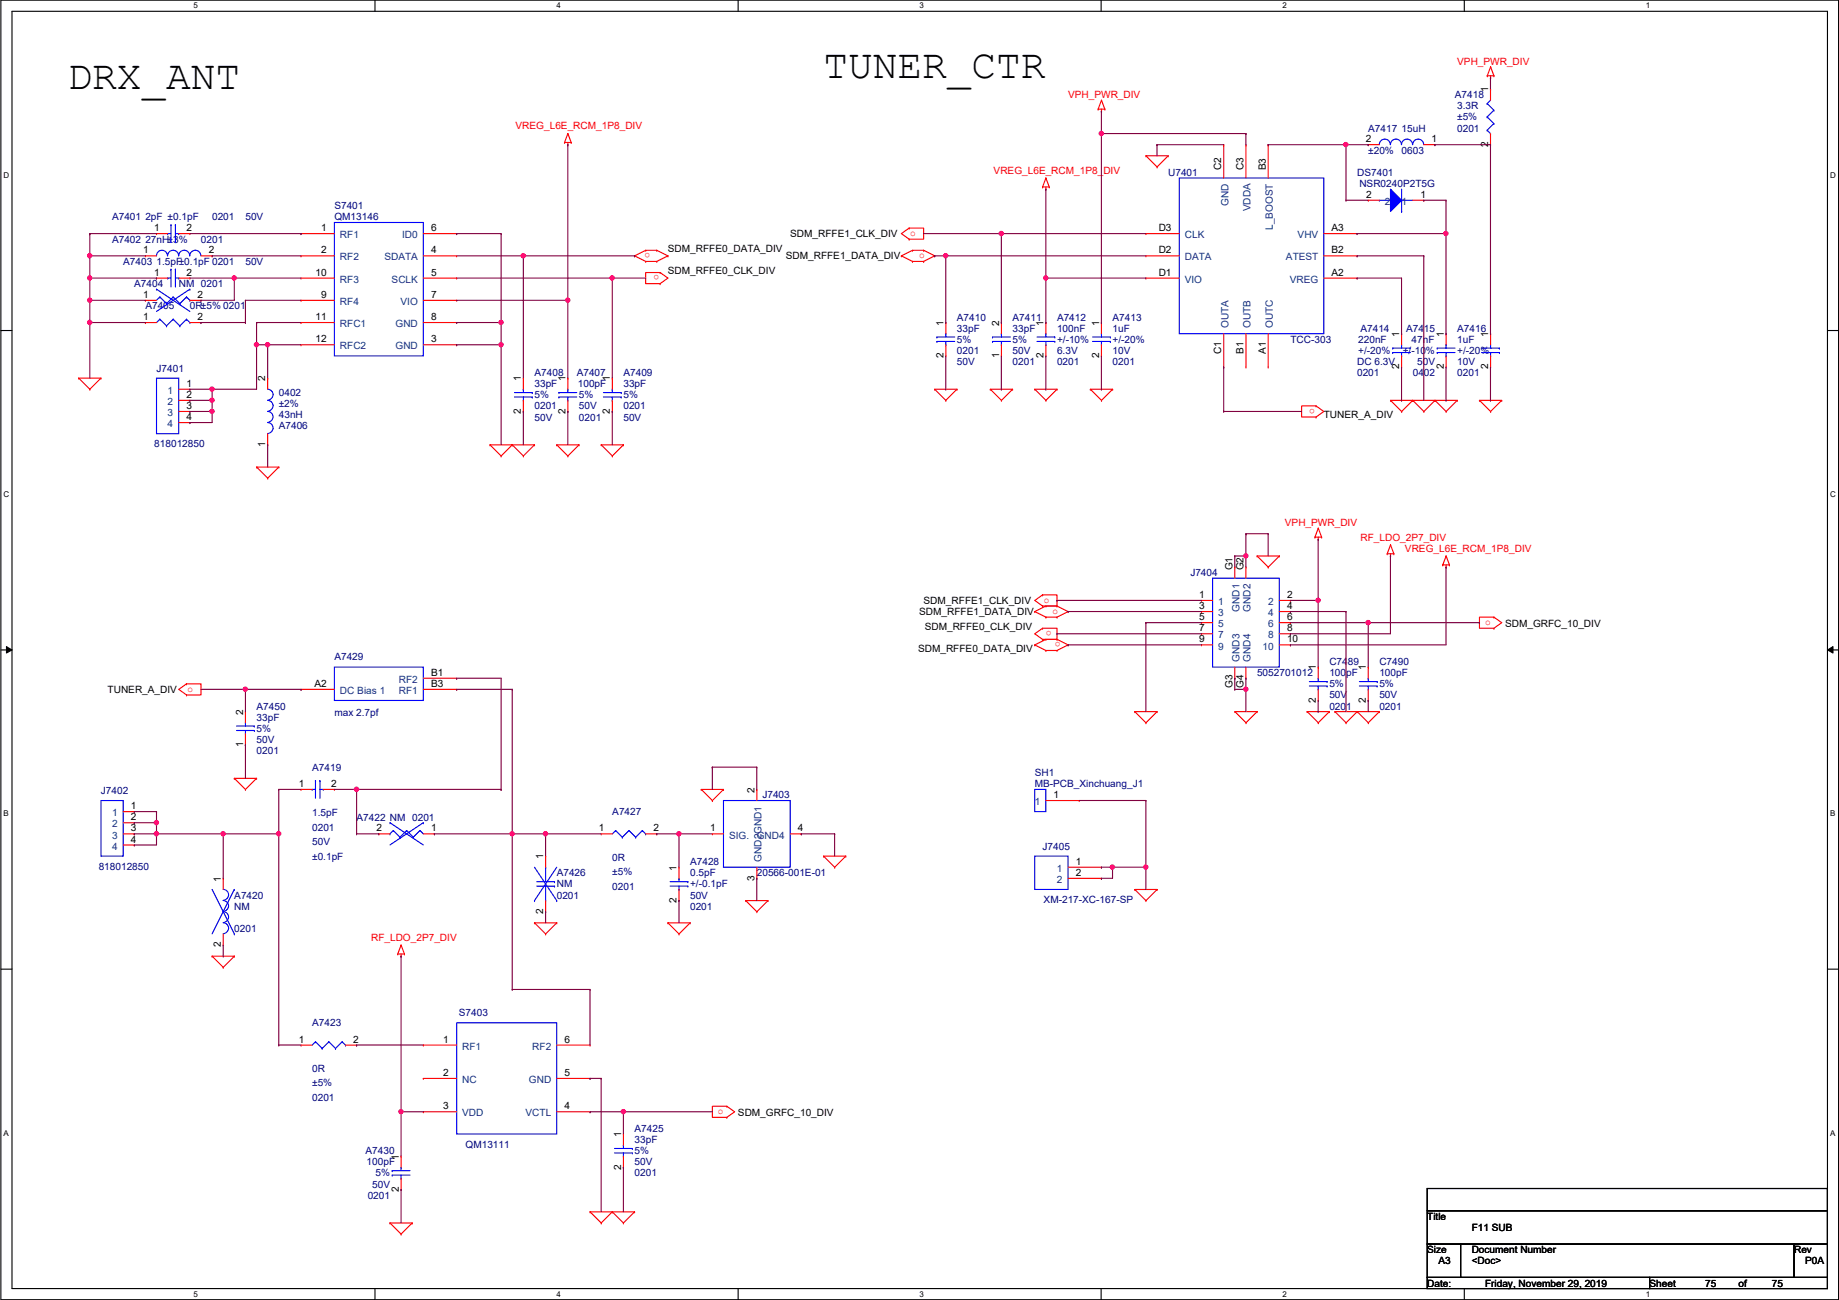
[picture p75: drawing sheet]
<svg xmlns="http://www.w3.org/2000/svg" width="420mm" height="297mm" viewBox="0 0 420 297" stroke-linecap="round" stroke-linejoin="round" font-family="sans-serif">
<defs><g id="words">
<g font-size="9.4">
<text x="188.2" y="17.7">TUNER_CTR</text>
<text x="15.4" y="20.3">DRX_ANT</text>
</g>
<g font-size="2.3" fill="#f00">
<text x="332.9" y="14.8">VPH_PWR_DIV</text>
<text x="244" y="22.4">VPH_PWR_DIV</text>
<text x="117.8" y="29.5">VREG_L6E_RCM_1P8_DIV</text>
<text x="227" y="39.7">VREG_L6E_RCM_1P8_DIV</text>
<text x="208" y="54">o</text>
<text x="148.5" y="57.8" transform="rotate(180 148.5 57.8)">o</text>
<text x="210" y="59.1">o</text>
<text x="150.6" y="62.9" transform="rotate(180 150.6 62.9)">o</text>
<text x="300.4" y="93.4" transform="rotate(180 300.4 93.4)">o</text>
<text x="293.6" y="120.2">VPH_PWR_DIV</text>
<text x="310.8" y="123.5">RF_LDO_2P7_DIV</text>
<text x="321" y="126.1">VREG_L6E_RCM_1P8_DIV</text>
<text x="238.4" y="137.8">o</text>
<text x="240.5" y="140.3">o</text>
<text x="339.3" y="142.9">o</text>
<text x="240.2" y="144.2" transform="rotate(180 240.2 144.2)">o</text>
<text x="242.3" y="146.7" transform="rotate(180 242.3 146.7)">o</text>
<text x="42.9" y="158.1">o</text>
<text x="84.8" y="215">RF_LDO_2P7_DIV</text>
<text x="164" y="254.6">o</text>
</g>
<g font-size="2.3" fill="#000080">
<text x="332.4" y="22.4">A7418</text>
<text x="332.9" y="25">3.3R</text>
<text x="332.9" y="27.5">±5%</text>
<text x="312.6" y="30.1">A7417 15uH</text>
<text x="312.6" y="35.1">±20%</text>
<text x="320.2" y="35.1">0603</text>
<text x="332.9" y="30.1">0201</text>
<text x="266.9" y="40.2">U7401</text>
<text x="310.1" y="40.2">DS7401</text>
<text x="76.4" y="47.8">S7401</text>
<text x="310.6" y="42.8">NSR0240P2T5G</text>
<text x="25.6" y="50.4">A7401 2pF ±0.1pF</text>
<text x="48.5" y="50.4">0201</text>
<text x="56.1" y="50.4">50V</text>
<text x="76.4" y="50.4">QM13146</text>
<text x="25.6" y="55.5">A7402 27nH±3%</text>
<text x="45.9" y="55.5">0201</text>
<text x="28.1" y="60.5">A7403 1.5pF±0.1pF 0201</text>
<text x="30.7" y="65.6">A7404</text>
<text x="40.8" y="65.6">NM 0201</text>
<text x="56.1" y="60.5">50V</text>
<text x="33.2" y="70.7">A7405</text>
<text x="43.4" y="70.7">0R±5% 0201</text>
<text x="218.6" y="73.2">A7410</text>
<text x="218.6" y="75.8">33pF</text>
<text x="231.3" y="73.2">A7411</text>
<text x="231.3" y="75.8">33pF</text>
<text x="241.5" y="73.2">A7412</text>
<text x="241.5" y="75.8">100nF</text>
<text x="254.2" y="73.2">A7413</text>
<text x="254.2" y="75.8">1uF</text>
<text x="310.8" y="75.8">A7414</text>
<text x="321.2" y="75.8">A7415</text>
<text x="332.9" y="75.8">A7416</text>
<text x="218.6" y="80.9">0201</text>
<text x="218.6" y="83.4">50V</text>
<text x="218.6" y="78.3">5%</text>
<text x="231.3" y="83.4">0201</text>
<text x="231.3" y="80.9">50V</text>
<text x="231.3" y="78.3">5%</text>
<text x="241.5" y="83.4">0201</text>
<text x="241.5" y="80.9">6.3V</text>
<text x="241.5" y="78.3">+/-10%</text>
<text x="254.2" y="83.4">0201</text>
<text x="254.2" y="80.9">10V</text>
<text x="254.2" y="78.3">+/-20%</text>
<text x="294.8" y="78.3">TCC-303</text>
<text x="310.1" y="83.4">DC 6.3V</text>
<text x="310.3" y="78.3">220nF</text>
<text x="310.3" y="80.9">+/-20%</text>
<text x="320.5" y="80.9">+/-10%</text>
<text x="322.5" y="78.3">47nF</text>
<text x="323.8" y="83.4">50V</text>
<text x="332.9" y="78.3">1uF</text>
<text x="332.9" y="83.4">10V</text>
<text x="332.9" y="80.9">+/-20%</text>
<text x="35.8" y="84.9">J7401</text>
<text x="122.1" y="85.9">A7408</text>
<text x="122.1" y="88.5">33pF</text>
<text x="131.8" y="85.9">A7407</text>
<text x="132" y="88.5">100pF</text>
<text x="142.4" y="85.9">A7409</text>
<text x="142.4" y="88.5">33pF</text>
<text x="310.1" y="85.9">0201</text>
<text x="322.8" y="85.9">0402</text>
<text x="332.9" y="85.9">0201</text>
<text x="63.7" y="95.6">43nH</text>
<text x="63.7" y="93">±2%</text>
<text x="63.7" y="90.5">0402</text>
<text x="122.1" y="93.6">0201</text>
<text x="122.1" y="91">5%</text>
<text x="132.3" y="93.6">50V</text>
<text x="132.3" y="91">5%</text>
<text x="142.4" y="93.6">0201</text>
<text x="142.4" y="91">5%</text>
<text x="63.7" y="98.1">A7406</text>
<text x="122.1" y="96.1">50V</text>
<text x="132.3" y="96.1">0201</text>
<text x="142.4" y="96.1">50V</text>
<text x="35.3" y="102.2">818012850</text>
<text x="272" y="131.6">J7404</text>
<text x="76.4" y="150.7">A7429</text>
<text x="287.2" y="154.5">5052701012</text>
<text x="303.7" y="152">C7489</text>
<text x="303.7" y="154.5">100pF</text>
<text x="315.1" y="152">C7490</text>
<text x="315.1" y="154.5">100pF</text>
<text x="303.7" y="159.6">50V</text>
<text x="303.7" y="157.1">5%</text>
<text x="315.1" y="159.6">50V</text>
<text x="315.1" y="157.1">5%</text>
<text x="58.6" y="162.1">A7450</text>
<text x="58.6" y="164.7">33pF</text>
<text x="58.6" y="167.2">5%</text>
<text x="76.4" y="163.6">max 2.7pf</text>
<text x="303.7" y="162.1">0201</text>
<text x="315.1" y="162.1">0201</text>
<text x="58.6" y="172.3">0201</text>
<text x="58.6" y="169.7">50V</text>
<text x="71.3" y="176.1">A7419</text>
<text x="236.4" y="177.4">SH1</text>
<text x="236.4" y="179.9">MB-PCB_Xinchuang_J1</text>
<text x="23.1" y="181.4">J7402</text>
<text x="174.2" y="182.4">J7403</text>
<text x="71.3" y="186.5">1.5pF</text>
<text x="71.3" y="189.8">0201</text>
<text x="81.5" y="187.5">A7422 NM 0201</text>
<text x="139.9" y="186.3">A7427</text>
<text x="71.3" y="193.1">50V</text>
<text x="71.3" y="196.4">±0.1pF</text>
<text x="139.9" y="196.7">0R</text>
<text x="157.7" y="197.7">A7428</text>
<text x="238.2" y="194.1">J7405</text>
<text x="22.6" y="198.7">818012850</text>
<text x="127.2" y="200.2">A7426</text>
<text x="127.2" y="202.8">NM</text>
<text x="139.9" y="200">±5%</text>
<text x="139.9" y="203.3">0201</text>
<text x="157.7" y="200.2">0.5pF</text>
<text x="157.7" y="202.8">+/-0.1pF</text>
<text x="172.9" y="200.2">20566-001E-01</text>
<text x="53.5" y="205.3">A7420</text>
<text x="53.5" y="207.8">NM</text>
<text x="127.2" y="205.3">0201</text>
<text x="157.7" y="207.8">0201</text>
<text x="157.7" y="205.3">50V</text>
<text x="238.4" y="206.3">XM-217-XC-167-SP</text>
<text x="53.5" y="212.9">0201</text>
<text x="104.8" y="232.2">S7403</text>
<text x="71.3" y="234.5">A7423</text>
<text x="71.3" y="244.9">0R</text>
<text x="71.3" y="248.2">±5%</text>
<text x="71.3" y="251.5">0201</text>
<text x="83.5" y="263.7">A7430</text>
<text x="106.4" y="262.2">QM13111</text>
<text x="145" y="258.6">A7425</text>
<text x="145" y="261.2">33pF</text>
<text x="145" y="263.7">5%</text>
<text x="83.8" y="266.3">100pF</text>
<text x="85.8" y="268.8">5%</text>
<text x="145" y="268.8">0201</text>
<text x="145" y="266.3">50V</text>
<text x="84" y="273.9">0201</text>
<text x="85" y="271.3">50V</text>
</g>
<g font-size="2.3">
<text x="340" y="21.1" transform="rotate(-90 340 21.1)">1</text>
<text x="312.1" y="32.5">2</text>
<text x="327.1" y="32.5">1</text>
<text x="340" y="33.6" transform="rotate(-90 340 33.6)">2</text>
<text x="279" y="38.9" transform="rotate(-90 279 38.9)">C2</text>
<text x="284.1" y="38.9" transform="rotate(-90 284.1 38.9)">C3</text>
<text x="289.2" y="38.9" transform="rotate(-90 289.2 38.9)">B3</text>
<text x="312.1" y="45.2">2</text>
<text x="324.5" y="45.2">1</text>
<text x="35.3" y="52.8">1</text>
<text x="42.6" y="52.8">2</text>
<text x="73.3" y="52.8">1</text>
<text x="98.5" y="52.8">6</text>
<text x="264.7" y="52.8">D3</text>
<text x="304.2" y="52.8">A3</text>
<text x="32.7" y="57.9">1</text>
<text x="47.7" y="57.9">2</text>
<text x="73.3" y="57.9">2</text>
<text x="98.5" y="57.9">4</text>
<text x="152.6" y="57.5">SDM_RFFE0_DATA_DIV</text>
<text x="179.5" y="59.3">SDM_RFFE1_DATA_DIV</text>
<text x="180.5" y="54.2">SDM_RFFE1_CLK_DIV</text>
<text x="264.7" y="57.9">D2</text>
<text x="304.2" y="57.9">B2</text>
<text x="35.3" y="63">1</text>
<text x="42.6" y="63">2</text>
<text x="72.1" y="63">10</text>
<text x="98.5" y="63">5</text>
<text x="152.6" y="62.6">SDM_RFFE0_CLK_DIV</text>
<text x="264.7" y="63">D1</text>
<text x="304.2" y="63">A2</text>
<text x="32.7" y="68.1">1</text>
<text x="45.2" y="68.1">2</text>
<text x="73.3" y="68.1">9</text>
<text x="98.5" y="68.1">7</text>
<text x="32.7" y="73.2">1</text>
<text x="45.2" y="73.2">2</text>
<text x="72.1" y="73.1">11</text>
<text x="98.5" y="73.1">8</text>
<text x="215.5" y="74.5" transform="rotate(-90 215.5 74.5)">1</text>
<text x="228.2" y="74.5" transform="rotate(-90 228.2 74.5)">2</text>
<text x="238.4" y="74.5" transform="rotate(-90 238.4 74.5)">1</text>
<text x="251.1" y="74.5" transform="rotate(-90 251.1 74.5)">1</text>
<text x="319.7" y="77" transform="rotate(-90 319.7 77)">1</text>
<text x="329.8" y="77" transform="rotate(-90 329.8 77)">1</text>
<text x="340" y="77" transform="rotate(-90 340 77)">1</text>
<text x="72.1" y="78.2">12</text>
<text x="98.5" y="78.2">3</text>
<text x="215.5" y="81.8" transform="rotate(-90 215.5 81.8)">2</text>
<text x="228.2" y="81.8" transform="rotate(-90 228.2 81.8)">1</text>
<text x="238.4" y="81.8" transform="rotate(-90 238.4 81.8)">2</text>
<text x="251.1" y="81.8" transform="rotate(-90 251.1 81.8)">2</text>
<text x="279" y="80.9" transform="rotate(-90 279 80.9)">C1</text>
<text x="284.1" y="80.8" transform="rotate(-90 284.1 80.8)">B1</text>
<text x="289.2" y="80.8" transform="rotate(-90 289.2 80.8)">A1</text>
<text x="42.6" y="88.4">1</text>
<text x="60.6" y="87.2" transform="rotate(-90 60.6 87.2)">2</text>
<text x="119" y="87.2" transform="rotate(-90 119 87.2)">1</text>
<text x="129.2" y="87.2" transform="rotate(-90 129.2 87.2)">1</text>
<text x="139.3" y="87.2" transform="rotate(-90 139.3 87.2)">1</text>
<text x="319.7" y="84.4" transform="rotate(-90 319.7 84.4)">2</text>
<text x="329.8" y="84.4" transform="rotate(-90 329.8 84.4)">2</text>
<text x="340" y="84.4" transform="rotate(-90 340 84.4)">2</text>
<text x="42.6" y="93.5">3</text>
<text x="42.6" y="90.9">2</text>
<text x="119" y="94.5" transform="rotate(-90 119 94.5)">2</text>
<text x="129.2" y="94.5" transform="rotate(-90 129.2 94.5)">2</text>
<text x="139.3" y="94.5" transform="rotate(-90 139.3 94.5)">2</text>
<text x="302.5" y="95.6">TUNER_A_DIV</text>
<text x="42.6" y="96">4</text>
<text x="60.6" y="102.1" transform="rotate(-90 60.6 102.1)">1</text>
<text x="281.6" y="130.3" transform="rotate(-90 281.6 130.3)">G1</text>
<text x="284.1" y="130.3" transform="rotate(-90 284.1 130.3)">G2</text>
<text x="274" y="136.6">1</text>
<text x="294.1" y="136.6">2</text>
<text x="210" y="140.5">SDM_RFFE1_DATA_DIV</text>
<text x="211" y="138">SDM_RFFE1_CLK_DIV</text>
<text x="211.3" y="143.8">SDM_RFFE0_CLK_DIV</text>
<text x="274" y="141.7">5</text>
<text x="274" y="139.2">3</text>
<text x="294.1" y="141.7">6</text>
<text x="294.1" y="139.2">4</text>
<text x="343.9" y="143.3">SDM_GRFC_10_DIV</text>
<text x="209.7" y="148.9">SDM_RFFE0_DATA_DIV</text>
<text x="274" y="146.8">9</text>
<text x="274" y="144.3">7</text>
<text x="294.1" y="146.8">10</text>
<text x="294.1" y="144.3">8</text>
<text x="98.5" y="154.4">B1</text>
<text x="300.6" y="153.2" transform="rotate(-90 300.6 153.2)">1</text>
<text x="312.1" y="153.2" transform="rotate(-90 312.1 153.2)">1</text>
<text x="24.6" y="158.3">TUNER_A_DIV</text>
<text x="71.8" y="157">A2</text>
<text x="98.5" y="157">B3</text>
<text x="281.6" y="157.3" transform="rotate(-90 281.6 157.3)">G3</text>
<text x="284.1" y="157.3" transform="rotate(-90 284.1 157.3)">G4</text>
<text x="300.6" y="160.6" transform="rotate(-90 300.6 160.6)">2</text>
<text x="312.1" y="160.6" transform="rotate(-90 312.1 160.6)">2</text>
<text x="55.5" y="163.4" transform="rotate(-90 55.5 163.4)">2</text>
<text x="55.5" y="170.7" transform="rotate(-90 55.5 170.7)">1</text>
<text x="68.3" y="179.8">1</text>
<text x="75.6" y="179.8">2</text>
<text x="29.9" y="184.9">1</text>
<text x="172.4" y="181.1" transform="rotate(-90 172.4 181.1)">2</text>
<text x="240.7" y="182.4">1</text>
<text x="29.9" y="190">3</text>
<text x="29.9" y="187.4">2</text>
<text x="86" y="190">2</text>
<text x="98.5" y="190">1</text>
<text x="136.8" y="190">1</text>
<text x="149.3" y="190">2</text>
<text x="162.2" y="190">1</text>
<text x="182.3" y="190">4</text>
<text x="29.9" y="192.5">4</text>
<text x="124.1" y="196.4" transform="rotate(-90 124.1 196.4)">1</text>
<text x="245.8" y="197.6">1</text>
<text x="50.4" y="201.4" transform="rotate(-90 50.4 201.4)">1</text>
<text x="154.6" y="198.9" transform="rotate(-90 154.6 198.9)">1</text>
<text x="172.4" y="201.2" transform="rotate(-90 172.4 201.2)">3</text>
<text x="245.8" y="200.1">2</text>
<text x="124.1" y="208.8" transform="rotate(-90 124.1 208.8)">2</text>
<text x="154.6" y="206.3" transform="rotate(-90 154.6 206.3)">2</text>
<text x="50.4" y="216.4" transform="rotate(-90 50.4 216.4)">2</text>
<text x="68.3" y="238.2">1</text>
<text x="80.7" y="238.2">2</text>
<text x="101.3" y="238.2">1</text>
<text x="129" y="238.2">6</text>
<text x="101.3" y="245.9">2</text>
<text x="129" y="245.9">5</text>
<text x="101.3" y="253.5">3</text>
<text x="129" y="253.5">4</text>
<text x="168.6" y="255.1">SDM_GRFC_10_DIV</text>
<text x="141.9" y="259.9" transform="rotate(-90 141.9 259.9)">1</text>
<text x="91.1" y="264.9" transform="rotate(-90 91.1 264.9)">1</text>
<text x="141.9" y="267.2" transform="rotate(-90 141.9 267.2)">2</text>
<text x="91.1" y="272.3" transform="rotate(-90 91.1 272.3)">2</text>
<text x="326.1" y="278.7">Title</text>
<text x="336.2" y="281.3">F11 SUB</text>
<text x="326.1" y="286.3">Size</text>
<text x="336.2" y="286.3">Document Number</text>
<text x="409.9" y="286.3">Rev</text>
<text x="326.1" y="294">Date:</text>
<text x="328.6" y="288.9">A3</text>
<text x="336.2" y="288.9">&lt;Doc&gt;</text>
<text x="339.3" y="294">Friday, November 29, 2019</text>
<text x="376.9" y="294">Sheet</text>
<text x="389.6" y="294">75</text>
<text x="397.2" y="294">of</text>
<text x="404.8" y="294">75</text>
<text x="412.4" y="288.9">P0A</text>
</g>
<g font-size="2.3" fill="#004080">
<text x="280.6" y="47" transform="rotate(-90 280.6 47)">GND</text>
<text x="316.4" y="46.8">2</text>
<text x="320.2" y="46.8">1</text>
<text x="285.7" y="48.3" transform="rotate(-90 285.7 48.3)">VDDA</text>
<text x="290.8" y="52.5" transform="rotate(-90 290.8 52.5)">L_BOOST</text>
<text x="77.7" y="59.5">RF2</text>
<text x="77.7" y="54.4">RF1</text>
<text x="87.8" y="59.5">SDATA</text>
<text x="91.9" y="54.4">ID0</text>
<text x="270.7" y="54.4">CLK</text>
<text x="270.7" y="59.5">DATA</text>
<text x="293.8" y="59.5">ATEST</text>
<text x="296.5" y="54.4">VHV</text>
<text x="77.7" y="64.6">RF3</text>
<text x="89.5" y="64.6">SCLK</text>
<text x="270.7" y="64.6">VIO</text>
<text x="294.7" y="64.6">VREG</text>
<text x="77.7" y="69.7">RF4</text>
<text x="91.5" y="69.7">VIO</text>
<text x="77.7" y="74.8">RFC1</text>
<text x="90.4" y="74.8">GND</text>
<text x="280.6" y="75" transform="rotate(-90 280.6 75)">OUTA</text>
<text x="285.7" y="75" transform="rotate(-90 285.7 75)">OUTB</text>
<text x="290.8" y="75" transform="rotate(-90 290.8 75)">OUTC</text>
<text x="77.7" y="79.8">RFC2</text>
<text x="90.4" y="79.8">GND</text>
<text x="38.3" y="90">1</text>
<text x="38.3" y="95.1">3</text>
<text x="38.3" y="92.5">2</text>
<text x="38.3" y="97.6">4</text>
<text x="278.3" y="143.3">5</text>
<text x="278.3" y="140.8">3</text>
<text x="278.3" y="138.2">1</text>
<text x="283.2" y="139.7" transform="rotate(-90 283.2 139.7)">GND1</text>
<text x="285.7" y="139.7" transform="rotate(-90 285.7 139.7)">GND2</text>
<text x="289.7" y="143.3">6</text>
<text x="289.7" y="140.8">4</text>
<text x="289.7" y="138.2">2</text>
<text x="278.3" y="148.4">9</text>
<text x="278.3" y="145.9">7</text>
<text x="288.5" y="148.4">10</text>
<text x="289.7" y="145.9">8</text>
<text x="283.2" y="151.2" transform="rotate(-90 283.2 151.2)">GND3</text>
<text x="285.7" y="151.2" transform="rotate(-90 285.7 151.2)">GND4</text>
<text x="77.7" y="158.6">DC Bias 1</text>
<text x="91.1" y="156">RF2</text>
<text x="91.1" y="158.6">RF1</text>
<text x="236.4" y="184">1</text>
<text x="25.6" y="186.5">1</text>
<text x="25.6" y="191.6">3</text>
<text x="25.6" y="189.1">2</text>
<text x="166.6" y="191.6">SIG.</text>
<text x="172.9" y="191.6">GND4</text>
<text x="25.6" y="194.1">4</text>
<text x="174" y="196.9" transform="rotate(-90 174 196.9)">GND2GND1</text>
<text x="241.5" y="201.8">2</text>
<text x="241.5" y="199.2">1</text>
<text x="105.6" y="239.8">RF1</text>
<text x="121.6" y="239.8">RF2</text>
<text x="105.6" y="247.5">NC</text>
<text x="120.8" y="247.5">GND</text>
<text x="105.6" y="255.1">VDD</text>
<text x="120.1" y="255.1">VCTL</text>
</g>
<g font-size="1.8">
<text x="44.2" y="1.9">5</text>
<text x="127.1" y="1.9">4</text>
<text x="210.1" y="1.9">3</text>
<text x="293" y="1.9">2</text>
<text x="376" y="1.9">1</text>
<text x=".8" y="40.6">D</text>
<text x="418.2" y="40.6">D</text>
<text x=".8" y="113.6">C</text>
<text x="418.2" y="113.6">C</text>
<text x=".8" y="186.6">B</text>
<text x="418.2" y="186.6">B</text>
<text x=".8" y="259.5">A</text>
<text x="418.2" y="259.5">A</text>
<text x="44.2" y="296.3">5</text>
<text x="127.1" y="296.3">4</text>
<text x="210.1" y="296.3">3</text>
<text x="293" y="296.3">2</text>
<text x="376" y="296.3">1</text>
</g>
</g></defs>
<path d="M.2 0h419.9v297h-419.9zM2.7 2.6h414.8v291.8h-414.8z" fill="none" stroke="#000" stroke-width=".25"/>
<g fill="#fff">
<path d="M44.2 .3h1v2h-1z"/>
<path d="M44.2 294.7h1v2h-1z"/>
</g>
<path d="M85.7 0v2.6M85.7 294.4v2.6" fill="none" stroke="#000" stroke-width=".25"/>
<g fill="#fff">
<path d="M127.1 .3h1v2h-1z"/>
<path d="M127.1 294.7h1v2h-1z"/>
</g>
<path d="M168.6 0v2.6M168.6 294.4v2.6" fill="none" stroke="#000" stroke-width=".25"/>
<g fill="#fff">
<path d="M210.1 .3h1v2h-1z"/>
<path d="M210.1 294.7h1v2h-1z"/>
</g>
<path d="M251.6 0v2.6M251.6 294.4v2.6" fill="none" stroke="#000" stroke-width=".25"/>
<g fill="#fff">
<path d="M293 .3h1v2h-1z"/>
<path d="M293 294.7h1v2h-1z"/>
</g>
<path d="M334.5 0v2.6M334.5 294.4v2.6" fill="none" stroke="#000" stroke-width=".25"/>
<g fill="#fff">
<path d="M376 .3h1v2h-1z"/>
<path d="M376 294.7h1v2h-1z"/>
<path d="M.8 39h1.3v2h-1.3z"/>
<path d="M418.2 39h1.2v2h-1.2z"/>
<path d="M.8 112h1.3v2h-1.3z"/>
<path d="M418.2 112h1.2v2h-1.2z"/>
</g>
<path d="M.2 75.5h2.5M417.5 75.5h2.6" fill="none" stroke="#000" stroke-width=".25"/>
<g fill="#fff">
<path d="M.8 185h1.2v1.9h-1.2z"/>
<path d="M418.2 185h1.1v1.9h-1.1z"/>
</g>
<path d="M.2 148.5h2.5M417.5 148.5h2.6" fill="none" stroke="#000" stroke-width=".25"/>
<path d="M1.5 147.7l1.2 .8-1.2 .7zM417.5 148.5l1.3-.8v1.5z" fill="#000"/>
<path d="M1.5 147.7l1.2 .8-1.2 .7zM417.5 148.5l1.3-.8v1.5z" fill="none" stroke="#000" stroke-width=".23"/>
<g fill="#fff">
<path d="M.8 257.9h1.2v2h-1.2z"/>
<path d="M418.2 257.9h1.1v2h-1.1z"/>
</g>
<path d="M.2 221.4h2.5M417.5 221.4h2.6M326.1 271.6h91.4v5h-91.4zM326.1 276.6h91.4v7.7h-91.4zM326.1 284.3h7.6v7.6h-7.6zM326.1 291.9h50.8v2.5h-50.8zM333.7 284.3h76.2v7.6h-76.2zM376.9 291.9h40.6v2.5h-40.6zM409.9 284.3h7.6v7.6h-7.6z" fill="none" stroke="#000" stroke-width=".25"/>
<g fill="none" stroke="#f00" stroke-width=".25">
<path d="M339.8 17.3h.1M339.8 17.3h1.5M340.6 17.8h.1M340.6 15.3h.1M340.6 17.3v.5M340.6 15.3l-.8 2M340.6 15.3l.7 2M341.3 17.3h.1M129 32.6h.1M129 32.6h1.5M129.7 33.1h.1M129.7 30.5h.1"/>
<path d="M129.7 32.6v.5M129.7 30.5l.8 2.1M129.7 30.5l-.7 2.1M130.5 32.6h.1M250.9 24.9h.1M250.9 24.9h1.5M251.7 25.4h.1M251.7 22.9h.1M251.7 24.9v.5M251.7 22.9l-.8 2M251.7 22.9l.7 2M252.4 24.9h.1"/>
<path d="M261.8 35.6h.1M261.8 35.6h5.1M261.8 35.6l2.6 2.5M264.4 38.1h.1M266.9 35.6h.1M266.9 35.6l-2.5 2.5M145 58.5h.1M145 58.5l2.5 1.2M147.5 59.7h.1M147.5 57.2h.1M147.5 59.7h2.6M147.5 57.2h2.6"/>
<path d="M147.5 57.2l-2.5 1.3M150.1 59.7h.1M150.1 57.2h.1M150.1 57.2l2.5 1.3M152.6 58.5h.1M152.6 58.5l-2.5 1.2M205.9 58.5h.1M205.9 58.5l2.6 1.2M207.7 52.1h.1M207.7 54.7h.1M207.7 52.1h3.3v2.6h-3.3M207.7 52.1l-1.8 1.3 1.8 1.3"/>
<path d="M208.5 57.2h.1M208.5 59.7h.1M208.5 59.7h2.5M208.5 57.2h2.5M208.5 57.2l-2.6 1.3M211 57.2h.1M211 59.7h.1M211 57.2l2.6 1.3M213.6 58.5h.1M213.6 58.5l-2.6 1.2M238.2 42.7h.1M238.2 42.7h1.5"/>
<path d="M239 43.2h.1M239 40.7h.1M239 42.7v.5M239 40.7l.7 2M239 40.7l-.8 2M239.7 42.7h.1M33.2 73.7h.1M33.2 73.7h2.6M43.4 73.7h2.5M45.9 73.7h.1M150.8 64.8h.1M150.8 62.3h.1"/>
<path d="M150.8 62.3h-3.3v2.5h3.3M150.8 62.3l1.8 1.2-1.8 1.3M216.1 78.8v2.5M216.1 73.7h.1M216.1 73.7v2.5M228.8 73.7h.1M228.8 73.7v2.5M228.8 78.8v2.5M239 78.8v2.5M239 73.7h.1M239 73.7v2.5M18 86.4h.1"/>
<path d="M18 86.4h5.1M18 86.4l2.5 2.5M20.5 88.9h.1M23.1 86.4h.1M23.1 86.4l-2.6 2.5M40.8 88.9h2.6M40.8 96.6h2.6M40.8 94h2.6M40.8 91.5h2.6M43.4 88.9h.1M43.4 96.6h.1M43.4 94h.1"/>
<path d="M43.4 91.5h.1M129.7 94h.1M129.7 91.5v2.5M129.7 86.4h.1M129.7 86.4v2.5M213.6 88.9h.1M213.6 88.9h5M213.6 88.9l2.5 2.6M216.1 81.3h.1M216.1 91.5h.1M218.6 88.9h.1M218.6 88.9l-2.5 2.6"/>
<path d="M226.3 88.9h.1M226.3 88.9h5M226.3 88.9l2.5 2.6M228.8 81.3h.1M228.8 91.5h.1M231.3 88.9h.1M231.3 88.9l-2.5 2.6M236.4 88.9h.1M236.4 88.9h5.1M236.4 88.9l2.6 2.6M239 81.3h.1M239 91.5h.1"/>
<path d="M241.5 88.9h.1M241.5 88.9l-2.5 2.6M249.1 88.9h.1M249.1 88.9h5.1M249.1 88.9l2.6 2.6M251.7 91.5h.1M254.2 88.9h.1M254.2 88.9l-2.5 2.6M300.7 95.3h.1M300.7 92.8h.1M300.7 92.8h-3.3v2.5h3.3M300.7 92.8l1.8 1.2-1.8 1.3"/>
<path d="M317.7 91.5h.1M317.7 91.5h15.2M317.7 91.5l2.5 2.5M320.2 94h.1M322.8 91.5h.1M322.8 91.5l-2.6 2.5M322.8 91.5l2.5 2.5M325.3 94h.1M327.9 91.5h.1M327.9 91.5l-2.6 2.5M327.9 91.5l2.5 2.5M330.4 94h.1"/>
<path d="M332.9 91.5h.1M332.9 91.5l-2.5 2.5M338 91.5h.1M338 91.5h5.1M338 91.5l2.6 2.5M340.6 94h.1M343.1 91.5h.1M343.1 91.5l-2.5 2.5M58.6 106.7h.1M58.6 106.7h5.1M58.6 106.7l2.6 2.6M61.2 109.3h.1"/>
<path d="M63.7 106.7h.1M63.7 106.7l-2.5 2.6M112 101.6h.1M112 101.6h10.1M112 101.6l2.5 2.6M114.5 104.2h.1M117 101.6h.1M117 101.6l-2.5 2.6M117 101.6l2.6 2.6M119.6 104.2h.1M122.1 101.6h.1M122.1 101.6l-2.5 2.6"/>
<path d="M127.2 101.6h.1M127.2 101.6h5.1M127.2 101.6l2.5 2.6M129.7 104.2h.1M132.3 101.6h.1M132.3 101.6l-2.6 2.6M137.4 101.6h.1M137.4 101.6h5M137.4 101.6l2.5 2.6M139.9 104.2h.1M142.4 101.6h.1M142.4 101.6l-2.5 2.6"/>
<path d="M236.4 139.7h.1M236.4 139.7l2.6 1.3M238.2 135.9h.1M238.2 138.5h.1M238.2 135.9h3.3v2.6h-3.3M238.2 135.9l-1.8 1.3 1.8 1.3M239 138.5h.1M239 138.5h2.5M239 138.5l-2.6 1.2M241.5 138.5h.1M241.5 138.5l2.5 1.2M244 139.7h.1"/>
<path d="M244 139.7l-2.5 1.3M287.2 127h.1M287.2 127h5.1M287.2 127l2.6 2.6M289.8 129.6h.1M292.3 127h.1M292.3 127l-2.5 2.6M300.4 122.7h.1M300.4 122.7h1.5M301.2 123.2h.1M301.2 120.7h.1M301.2 122.7v.5"/>
<path d="M301.2 120.7l-.8 2M301.2 120.7l.7 2M301.9 122.7h.1M316.9 126.5h.1M316.9 126.5h1.6M317.7 127h.1M317.7 124.5h.1M317.7 126.5v.5M317.7 124.5l.8 2M317.7 124.5l-.8 2M318.5 126.5h.1M329.6 129.1h.1"/>
<path d="M329.6 129.1h1.6M330.4 129.6h.1M330.4 127h.1M330.4 129.1v.5M330.4 127l.8 2.1M330.4 127l-.8 2.1M331.2 129.1h.1M42.6 156.2h.1M42.6 158.8h.1M42.6 156.2h3.3v2.6h-3.3M42.6 156.2l-1.8 1.3 1.8 1.3M236.4 147.4h.1"/>
<path d="M236.4 147.4l2.6 1.2M238.2 146.1h.1M238.2 143.6h.1M238.2 143.6h3.3v2.5h-3.3M238.2 143.6l-1.8 1.2 1.8 1.3M239 148.6h.1M239 146.1h.1M239 148.6h2.5M239 146.1l-2.6 1.3M239 146.1h2.5M239 141h.1M239 141h2.5"/>
<path d="M241.5 148.6h.1M241.5 146.1h.1M241.5 146.1l2.5 1.3M241.5 141h.1M244 147.4h.1M244 147.4l-2.5 1.2M341.3 141h.1M341.3 143.6h.1M341.3 141h-3.3v2.6h3.3M341.3 141l1.8 1.3-1.8 1.3M53.5 177.8h.1M53.5 177.8h5.1"/>
<path d="M53.5 177.8l2.6 2.6M58.6 177.8h.1M58.6 177.8l-2.5 2.6M259.3 162.6h.1M259.3 162.6h5.1M259.3 162.6l2.5 2.5M261.8 165.1h.1M264.4 162.6h.1M264.4 162.6l-2.6 2.5M282.1 162.6h.1M282.1 162.6h5.1M282.1 162.6l2.6 2.5"/>
<path d="M284.7 165.1h.1M287.2 162.6h.1M287.2 162.6l-2.5 2.5M298.6 162.6h.1M298.6 162.6h5.1M298.6 162.6l2.6 2.5M301.2 165.1h.1M303.7 162.6h.1M303.7 162.6l-2.5 2.5M305 162.6h.1M305 162.6l2.5 2.5M307.5 165.1h.1"/>
<path d="M310.1 162.6l2.5 2.5M310.1 162.6h.1M310.1 162.6l-2.6 2.5M312.6 165.1h.1M315.2 162.6h.1M315.2 162.6h-10.2M315.2 162.6l-2.6 2.5M28.1 185.5h2.6M28.1 193.1h2.6M28.1 190.5h2.6M28.1 188h2.6M30.7 185.5h.1"/>
<path d="M30.7 193.1h.1M30.7 190.5h.1M30.7 188h.1M56.1 180.4h.1M124.7 195.6h.1M124.7 195.6v2.6M137.4 190.5h.1M137.4 190.5h2.5M147.5 190.5h2.6M150.1 190.5h.1M160.2 180.4h.1M160.2 180.4h5.1"/>
<path d="M160.2 180.4l2.6 2.5M162.8 182.9h.1M165.3 180.4h.1M165.3 180.4l-2.5 2.5M188.2 195.6h.1M188.2 195.6h5M188.2 195.6l2.5 2.6M190.7 198.2h.1M193.2 195.6h.1M193.2 195.6l-2.5 2.6M48.5 218.5h.1M48.5 218.5h5"/>
<path d="M48.5 218.5l2.5 2.5M53.5 218.5h.1M53.5 218.5l-2.5 2.5M90.9 218h.1M90.9 218h1.5M91.6 218.5h.1M91.6 215.9h.1M91.6 218v.5M91.6 215.9l.8 2.1M91.6 215.9l-.7 2.1M92.4 218h.1M122.1 210.9h.1"/>
<path d="M122.1 210.9h5.1M122.1 210.9l2.6 2.5M124.7 208.3h.1M124.7 205.8v2.5M124.7 213.4h.1M127.2 210.9h.1M127.2 210.9l-2.5 2.5M152.6 210.9h.1M152.6 210.9h5.1M152.6 210.9l2.5 2.5M155.1 213.4h.1M157.7 210.9h.1"/>
<path d="M157.7 210.9l-2.6 2.5M170.4 205.8h.1M170.4 205.8h5.1M170.4 205.8l2.5 2.5M172.9 208.3h.1M175.5 205.8h.1M175.5 205.8l-2.6 2.5M259.3 203.2h.1M259.3 203.2h5.1M259.3 203.2l2.5 2.6M261.8 205.8h.1M264.4 203.2h.1"/>
<path d="M264.4 203.2l-2.6 2.6M51 221h.1M68.8 238.8h.1M68.8 238.8h2.5M78.9 238.8h2.6M81.5 238.8h.1M142.4 259.1h.1M142.4 259.1v2.6M166.1 252.8h.1M166.1 255.3h.1M166.1 252.8h-3.3v2.5h3.3M166.1 252.8l1.7 1.2-1.7 1.3"/>
<path d="M89.1 279.4h.1M89.1 279.4h5.1M89.1 279.4l2.5 2.6M94.2 279.4h.1M94.2 279.4l-2.6 2.6M134.8 276.9h.1M134.8 276.9h10.2M134.8 276.9l2.6 2.5M137.4 279.4h.1M139.9 276.9h.1M139.9 276.9l2.5 2.5M139.9 276.9l-2.5 2.5"/>
<path d="M142.4 266.7h.1M142.4 264.2v2.5M142.4 279.4h.1M145 276.9h.1M145 276.9l-2.6 2.5M91.6 282h.1"/>
</g>
<g fill="none" stroke="#00f" stroke-width=".25">
<path d="M36.5 72.9h.1M36.5 72.9l-.7 .8M36.5 72.9l1.5 1.6M38 74.5h.1M39.6 72.9h.1M39.6 72.9l-1.6 1.6M39.6 72.9l1.5 1.6M41.1 74.5h.1M42.6 72.9h.1M42.6 72.9l-1.5 1.6M42.6 72.9l.8 .8M43.4 73.7h.1"/>
<path d="M214.1 77h.1M214.1 78h.1M214.1 78h4M214.1 77h4M216.1 76.2h.1M216.1 78.8h.1M216.1 76.2v.8M216.1 78v.8M226.8 78h.1M226.8 77h.1M226.8 78h4M226.8 77h4"/>
<path d="M228.8 78.8h.1M228.8 76.2h.1M228.8 76.2v.8M228.8 78v.8M236.9 78h4.1M236.9 77h4.1M239 76.2h.1M239 78.8h.1M239 76.2v.8M239 78v.8M241 77h.1M241 78h.1"/>
<path d="M35.8 86.4h5v12.7h-5zM127.7 89.7h.1M127.7 90.7h.1M127.7 89.7h4.1M127.7 90.7h4.1M129.7 88.9h.1M129.7 91.5h.1M129.7 88.9v.8M129.7 90.7v.8M23.1 182.9h5v12.7h-5zM122.1 198.2l5.1 7.6M124.7 198.2h.1"/>
<path d="M124.7 198.2v3.3M127.2 198.2l-5.1 7.6M140.7 189.8h.1M140.7 189.8l-.8 .7M140.7 189.8l1.5 1.5M142.2 191.3h.1M143.7 189.8h.1M143.7 189.8l-1.5 1.5M143.7 189.8l1.5 1.5M145.2 191.3h.1M146.8 189.8h.1M146.8 189.8l-1.6 1.5"/>
<path d="M146.8 189.8l.7 .7M147.5 190.5h.1M122.1 205.8h.1M122.6 201.5h4.1M122.6 202.5h4.1M124.7 205.8h.1M124.7 202.5v3.3M126.7 201.5h.1M126.7 202.5h.1M127.2 205.8h.1M72.1 238h.1M72.1 238l-.8 .8"/>
<path d="M72.1 238l1.5 1.6M73.6 239.6h.1M75.1 238h.1M75.1 238l-1.5 1.6M75.1 238l1.6 1.6M76.7 239.6h.1M78.2 238h.1M78.2 238l-1.5 1.6M78.2 238l.7 .8M78.9 238.8h.1M140.4 262.4h4.1M140.4 263.4h4.1"/>
<path d="M142.4 261.7h.1M142.4 264.2h.1M142.4 261.7v.7M142.4 263.4v.8M144.5 262.4h.1M144.5 263.4h.1"/>
</g>
<path d="M317.7 43.2l2.5 2.6-2.5 2.5z" fill="#00f"/>
<g fill="none" stroke="#00f" stroke-width=".25">
<path d="M315.1 33.1a1.25 1.25 0 0 1 1.3-1.3 1.25 1.25 0 0 1 1.2 1.3M317.7 33.1a1.27 1.27 0 0 1 1.2-1.3 1.27 1.27 0 0 1 1.3 1.3 1.25 1.25 0 0 1 1.3-1.3 1.25 1.25 0 0 1 1.2 1.3M322.8 33.1a1.25 1.25 0 0 1 1.2-1.3 1.25 1.25 0 0 1 1.3 1.3M339.8 23.7h.1M339.8 26.7h.1M339.8 29.8h.1M339.8 23.7l1.5 1.5M339.8 26.7l1.5 1.5M339.8 29.8l.7 .7M340.5 30.5h.1M340.5 22.9l-.7 .8M341.3 25.2h.1"/>
<path d="M341.3 28.2h.1M341.3 25.2l-1.5 1.5M341.3 28.2l-1.5 1.6M35.8 58.5a1.25 1.25 0 0 1 1.2-1.3 1.25 1.25 0 0 1 1.3 1.3M38.3 53.4h.1M38.3 53.4h.8M38.3 58.5a1.25 1.25 0 0 1 1.2-1.3 1.25 1.25 0 0 1 1.3 1.3M39.1 51.3h.1M39.1 51.3v4.1M40.1 51.3h.1M40.1 51.3v4.1M40.1 53.4h.7"/>
<path d="M40.8 53.4h.1M40.8 58.5a1.25 1.25 0 0 1 1.3-1.3 1.25 1.25 0 0 1 1.2 1.3 1.27 1.27 0 0 1 1.3-1.3 1.27 1.27 0 0 1 1.3 1.3M76.4 50.8h20.3v30.5h-20.3zM269.4 40.7h33v35.5h-33zM315.2 45.8h.1M315.2 45.8h2.5M317.7 43.2l2.5 2.6-2.5 2.5zM320.2 45.8h.1M320.2 48.3h.1M320.2 45.8h2.6M320.2 43.2v5.1M35.8 66.1h.1"/>
<path d="M35.8 66.1l7.6 5.1M36.5 67.9h.1M36.5 67.9l-.7 .7M36.5 67.9l1.5 1.5M38 69.4h.1M38.3 63.5h.1M38.3 63.5h.8M39.1 61.5h.1M39.1 61.5v4.1M39.6 67.9h.1M39.6 67.9l-1.6 1.5M39.6 67.9l1.5 1.5"/>
<path d="M40.1 61.5h.1M40.1 61.5v4.1M40.1 63.5h.7M40.8 63.5h.1M41.1 69.4h.1M42.6 67.9h.1M42.6 67.9l-1.5 1.5M42.6 67.9l.8 .7M43.4 68.6h.1M43.4 66.1h.1M43.4 66.1l-7.6 5.1M249.6 77h4.1"/>
<path d="M249.6 78h4.1M251.6 76.2h.1M251.6 78.8h.1M251.6 76.2v.8M251.6 78v.8M253.7 77h.1M253.7 78h.1M318.2 79.5h.1M318.2 79.5h4M320.2 78.8h.1M320.2 78.8v.7M328.4 79.5h.1"/>
<path d="M328.4 79.5h4M330.4 78.8h.1M330.4 78.8v.7M338.5 79.5h4.1M340.5 78.8h.1M340.5 78.8v.7M342.6 79.5h.1M61.2 96.6a1.25 1.25 0 0 1 1.2 1.2 1.25 1.25 0 0 1-1.2 1.3M61.2 94a1.25 1.25 0 0 1 1.2 1.3 1.25 1.25 0 0 1-1.2 1.2M61.2 91.5a1.25 1.25 0 0 1 1.2 1.2 1.25 1.25 0 0 1-1.2 1.3M61.2 88.9a1.25 1.25 0 0 1 1.2 1.3 1.25 1.25 0 0 1-1.2 1.2M117.5 89.7h4.1"/>
<path d="M117.5 90.7h4.1M119.6 88.9h.1M119.6 91.5h.1M119.6 88.9v.8M119.6 90.7v.8M121.6 89.7h.1M121.6 90.7h.1M137.9 89.7h4M137.9 90.7h4M139.9 88.9h.1M139.9 91.5h.1M139.9 88.9v.8"/>
<path d="M139.9 90.7v.8M141.9 89.7h.1M141.9 90.7h.1M318.2 80.6h.1M318.2 80.6h4M320.2 81.3h.1M320.2 80.6v.7M328.4 80.6h.1M328.4 80.6h4M330.4 81.3h.1M330.4 80.6v.7M338.5 80.6h4.1"/>
<path d="M340.5 81.3h.1M340.5 80.6v.7M342.6 80.6h.1M277 132.1h15.3v20.3h-15.3zM76.4 152.4h20.3v7.7h-20.3zM299.1 155.7h4.1M299.1 156.8h4.1M301.2 155h.1M301.2 157.5h.1M301.2 155v.7M301.2 156.8v.7M303.2 155.7h.1"/>
<path d="M303.2 156.8h.1M310.6 155.7h4M310.6 156.8h4M312.6 155h.1M312.6 157.5h.1M312.6 155v.7M312.6 156.8v.7M314.6 155.7h.1M314.6 156.8h.1M54 166.9h4.1M54 165.9h4.1M56.1 167.7h.1"/>
<path d="M56.1 165.1h.1M56.1 165.1v.8M56.1 166.9v.8M58.1 166.9h.1M58.1 165.9h.1M72.1 178.3h.1M72.1 178.3v4.1M73.1 178.3h.1M73.1 178.3v4.1M71.3 180.4h.1M71.3 180.4h.8M73.1 180.4h.8"/>
<path d="M73.9 180.4h.1M89.1 190.5h.1M89.1 188h.1M89.1 188l7.6 5.1M89.9 189.8h.1M89.9 189.8l1.5 1.5M89.9 189.8l-.8 .7M91.4 191.3h.1M92.9 189.8h.1M92.9 189.8l1.5 1.5M92.9 189.8l-1.5 1.5M94.4 191.3h.1"/>
<path d="M96 189.8h.1M96 189.8l.7 .7M96 189.8l-1.6 1.5M96.7 188h.1M96.7 188l-7.6 5.1M165.3 182.9h15.2v15.3h-15.2zM236.4 195.6h7.6v7.6h-7.6zM236.4 180.4h2.5v5.1h-2.5zM48.5 203.2l5 10.2M51 203.2a1.25 1.25 0 0 1 1.2 1.3 1.25 1.25 0 0 1-1.2 1.2M51 205.8a1.25 1.25 0 0 1 1.2 1.2 1.25 1.25 0 0 1-1.2 1.3M51 208.3a1.25 1.25 0 0 1 1.2 1.3 1.25 1.25 0 0 1-1.2 1.2 1.27 1.27 0 0 1 1.2 1.3 1.27 1.27 0 0 1-1.2 1.2"/>
<path d="M53.5 203.2h.1M53.5 213.4h.1M53.5 203.2l-5 10.2M153.1 201.5h4.1M153.1 202.5h4.1M155.1 200.7h.1M155.1 203.2h.1M155.1 200.7v.8M155.1 202.5v.7M157.2 201.5h.1M157.2 202.5h.1M104.3 233.7h22.9v25.4h-22.9z"/>
<path d="M89.6 267.5h.1M89.6 268.5h.1M89.6 267.5h4.1M89.6 268.5h4.1M91.6 266.7h.1M91.6 269.3h.1M91.6 266.7v.8M91.6 268.5v.8"/>
</g>
<g fill="none" stroke="#f00" stroke-width=".25">
<path d="M279.6 33.1h.1M279.6 33.1v7.6M284.7 33.1h.1M284.7 33.1v7.6M289.7 33.1h.1M289.7 33.1v7.6M312.6 33.1h.1M312.6 33.1h2.5M325.3 33.1h2.5M327.8 33.1h.1M340.5 33.1h.1M340.5 30.5v2.6"/>
<path d="M340.5 20.4h.1M340.5 20.4v2.5M33.2 58.5h.1M33.2 58.5h2.6M35.8 53.4h.1M35.8 53.4h2.5M40.8 53.4h2.6M43.4 53.4h.1M45.9 58.5h2.6M48.5 58.5h.1M68.8 58.5h.1M68.8 58.5h7.6"/>
<path d="M68.8 53.4h.1M68.8 53.4h7.6M96.7 53.4h7.6M96.7 58.5h7.6M104.3 53.4h.1M104.3 58.5h.1M261.8 53.4h.1M261.8 53.4h7.6M261.8 58.5h.1M261.8 58.5h7.6M302.4 58.5h7.7M302.4 53.4h7.7"/>
<path d="M310.1 58.5h.1M310.1 53.4h.1M312.6 45.8h.1M312.6 45.8h2.5M322.8 45.8h2.5M325.3 45.8h.1M33.2 68.6h.1M33.2 68.6h2.6M35.8 63.5h.1M35.8 63.5h2.5M40.8 63.5h2.6M43.4 63.5h.1"/>
<path d="M43.4 68.6h2.5M45.9 68.6h.1M68.8 78.8h.1M68.8 78.8h7.6M68.8 73.7h.1M68.8 73.7h7.6M68.8 68.6h.1M68.8 68.6h7.6M68.8 63.5h.1M68.8 63.5h7.6M96.7 73.7h7.6M96.7 68.6h7.6"/>
<path d="M96.7 63.5h7.6M96.7 78.8h7.6M104.3 73.7h.1M104.3 68.6h.1M104.3 63.5h.1M104.3 78.8h.1M251.6 78.8v2.5M251.6 73.7h.1M251.6 73.7v2.5M261.8 63.5h.1M261.8 63.5h7.6M279.6 76.2v7.7"/>
<path d="M284.7 76.2v7.7M289.7 76.2v7.7M302.4 63.5h7.7M310.1 63.5h.1M320.2 76.2h.1M320.2 76.2v2.6M330.4 76.2h.1M330.4 76.2v2.6M340.5 76.2h.1M340.5 76.2v2.6M61.2 86.4h.1M61.2 86.4v2.5"/>
<path d="M61.2 99.1v2.5M119.6 94h.1M119.6 91.5v2.5M119.6 86.4h.1M119.6 86.4v2.5M139.9 94h.1M139.9 91.5v2.5M139.9 86.4h.1M139.9 86.4v2.5M251.6 81.3h.1M279.6 83.9h.1M284.7 83.9h.1"/>
<path d="M289.7 83.9h.1M320.2 83.9h.1M320.2 81.3v2.6M330.4 83.9h.1M330.4 81.3v2.6M340.5 83.9h.1M340.5 81.3v2.6M61.2 101.6h.1M274.5 139.7h.1M274.5 139.7h2.5M274.5 137.2h.1M274.5 137.2h2.5"/>
<path d="M282.1 129.6h.1M282.1 129.6v2.5M284.7 129.6h.1M284.7 129.6v2.5M292.3 139.7h2.5M292.3 137.2h2.5M294.8 139.7h.1M294.8 137.2h.1M68.8 157.5h.1M68.8 157.5h7.6M96.7 155h7.6M96.7 157.5h7.6"/>
<path d="M104.3 155h.1M104.3 157.5h.1M274.5 147.4h.1M274.5 147.4h2.5M274.5 144.8h.1M274.5 144.8h2.5M274.5 142.3h.1M274.5 142.3h2.5M282.1 155h.1M282.1 152.4v2.6M284.7 155h.1M284.7 152.4v2.6"/>
<path d="M292.3 147.4h2.5M292.3 144.8h2.5M292.3 142.3h2.5M294.8 147.4h.1M294.8 144.8h.1M294.8 142.3h.1M301.2 157.5v2.6M301.2 152.4h.1M301.2 152.4v2.6M312.6 157.5v2.6M312.6 152.4h.1M312.6 152.4v2.6"/>
<path d="M56.1 162.6h.1M56.1 162.6v2.5M56.1 170.2h.1M56.1 167.7v2.5M301.2 160.1h.1M312.6 160.1h.1M68.8 180.4h.1M68.8 180.4h2.5M73.9 180.4h2.5M76.4 180.4h.1M86.6 190.5h.1M86.6 190.5h2.5"/>
<path d="M96.7 190.5h2.6M99.3 190.5h.1M155.1 198.2h.1M155.1 198.2v2.5M162.8 190.5h.1M162.8 190.5h2.5M172.9 198.2v2.5M172.9 180.4h.1M172.9 180.4v2.5M180.5 190.5h2.6M183.1 190.5h.1M238.9 182.9h7.7"/>
<path d="M244 198.2h7.6M246.6 182.9h.1M251.6 198.2h.1M51 215.9h.1M51 213.4v2.5M51 200.7h.1M51 200.7v2.5M155.1 205.8h.1M155.1 203.2v2.6M172.9 200.7h.1M244 200.7h7.6M251.6 200.7h.1"/>
<path d="M96.7 238.8h.1M96.7 238.8h7.6M127.2 238.8h7.6M134.8 238.8h.1M96.7 254h.1M96.7 254h7.6M96.7 246.4h.1M96.7 246.4h7.6M127.2 246.4h7.6M127.2 254h7.6M134.8 246.4h.1M134.8 254h.1"/>
<path d="M91.6 271.8h.1M91.6 269.3v2.5M91.6 264.2h.1M91.6 264.2v2.5"/>
</g>
<path d="M340.5 17.8h.1M340.5 17.8v2.6M251.6 25.4h.1M251.6 25.4v48.3M251.6 30.5h33.1M284.7 30.5h.1M251.6 73.7h.1" fill="none" stroke="#800040" stroke-width=".25"/>
<circle cx="251.6" cy="30.5" r=".49" fill="#f0f"/>
<circle cx="251.6" cy="30.5" r=".49" fill="none" stroke="#f0f" stroke-width=".25"/>
<path d="M129.7 33.1h.1M129.7 33.1v35.5M264.3 33.1h.1M264.3 33.1v2.5M264.3 33.1h15.3M284.7 30.5h.1M284.7 30.5v2.6M289.7 33.1h.1M289.7 33.1h22.9M307.5 33.1h.1M307.5 33.1v12.7M312.6 33.1h.1" fill="none" stroke="#800040" stroke-width=".25"/>
<circle cx="307.5" cy="33" r=".49" fill="#f0f"/>
<circle cx="307.5" cy="33" r=".49" fill="none" stroke="#f0f" stroke-width=".25"/>
<path d="M327.8 33.1h.1M327.8 33.1h12.7v43.1M238.9 43.2h.1M238.9 43.2v20.3M340.5 76.2h.1" fill="none" stroke="#800040" stroke-width=".25"/>
<circle cx="238.9" cy="63.5" r=".49" fill="#f0f"/>
<circle cx="238.9" cy="63.5" r=".49" fill="none" stroke="#f0f" stroke-width=".25"/>
<g fill="none" stroke="#800040" stroke-width=".25">
<path d="M20.5 53.4h.1M20.5 53.4v5.1M20.5 53.4h15.3M104.3 53.4h.1M104.3 53.4h10.2M114.5 53.4h.1M114.5 53.4v20.3M211 53.4h17.8M228.8 53.4h.1M307.5 45.8h.1M307.5 45.8h5.1M325.3 45.8h.1"/>
<path d="M325.3 45.8h5.1M330.4 45.8h.1M330.4 45.8v7.6"/>
</g>
<circle cx="228.8" cy="53.4" r=".49" fill="#f0f"/>
<circle cx="228.8" cy="53.4" r=".49" fill="none" stroke="#f0f" stroke-width=".25"/>
<path d="M228.8 53.4h.1M228.8 53.4h33M228.8 53.4v20.3M310.1 53.4h.1M310.1 53.4h20.3M228.8 73.7h.1" fill="none" stroke="#800040" stroke-width=".25"/>
<circle cx="330.4" cy="53.4" r=".49" fill="#f0f"/>
<circle cx="330.4" cy="53.4" r=".49" fill="none" stroke="#f0f" stroke-width=".25"/>
<path d="M20.5 58.5h.1M20.5 58.5h12.7M330.4 53.4v22.8M330.4 76.2h.1" fill="none" stroke="#800040" stroke-width=".25"/>
<circle cx="20.5" cy="58.4" r=".49" fill="#f0f"/>
<circle cx="20.5" cy="58.4" r=".49" fill="none" stroke="#f0f" stroke-width=".25"/>
<path d="M20.5 58.5h.1M20.5 58.5v5M48.5 58.5h.1M48.5 58.5h20.3M104.3 58.5h15.3M119.6 58.5h.1" fill="none" stroke="#800040" stroke-width=".25"/>
<circle cx="119.5" cy="58.4" r=".49" fill="#f0f"/>
<circle cx="119.5" cy="58.4" r=".49" fill="none" stroke="#f0f" stroke-width=".25"/>
<path d="M119.6 58.5h.1M119.6 58.5v27.9M119.6 58.5h25.4M145 58.5h.1M213.5 58.5h.1M213.5 58.5h48.3M216.1 58.5h.1" fill="none" stroke="#800040" stroke-width=".25"/>
<circle cx="216.1" cy="58.4" r=".49" fill="#f0f"/>
<circle cx="216.1" cy="58.4" r=".49" fill="none" stroke="#f0f" stroke-width=".25"/>
<path d="M216.1 58.5v15.2M310.1 58.5h.1M310.1 58.5h15.2M325.3 58.5h.1M325.3 58.5v33M20.5 63.5h15.3M35.8 63.5h.1M216.1 73.7h.1" fill="none" stroke="#800040" stroke-width=".25"/>
<circle cx="20.5" cy="63.5" r=".49" fill="#f0f"/>
<circle cx="20.5" cy="63.5" r=".49" fill="none" stroke="#f0f" stroke-width=".25"/>
<path d="M20.5 63.5h.1M20.5 63.5v5.1M43.4 63.5h25.4M53.5 63.5h.1M53.5 63.5v5.1" fill="none" stroke="#800040" stroke-width=".25"/>
<circle cx="53.5" cy="63.5" r=".49" fill="#f0f"/>
<circle cx="53.5" cy="63.5" r=".49" fill="none" stroke="#f0f" stroke-width=".25"/>
<path d="M104.3 63.5h35.6M139.9 63.5h.1M139.9 63.5v22.9" fill="none" stroke="#800040" stroke-width=".25"/>
<circle cx="139.9" cy="63.5" r=".49" fill="#f0f"/>
<circle cx="139.9" cy="63.5" r=".49" fill="none" stroke="#f0f" stroke-width=".25"/>
<path d="M20.5 68.6h.1M20.5 68.6h12.7M139.9 63.5h.1M139.9 63.5h7.6M238.9 73.7h.1M238.9 63.5h.1M238.9 63.5h22.9M238.9 63.5v10.2M310.1 63.5h.1M310.1 63.5h10.1v12.7M320.2 76.2h.1" fill="none" stroke="#800040" stroke-width=".25"/>
<circle cx="20.5" cy="68.6" r=".49" fill="#f0f"/>
<circle cx="20.5" cy="68.6" r=".49" fill="none" stroke="#f0f" stroke-width=".25"/>
<path d="M20.5 68.6h.1M20.5 68.6v5.1M45.9 68.6h.1M45.9 68.6h7.6M56.1 73.7h.1M56.1 68.6h.1M56.1 68.6h12.7M56.1 68.6v5.1M104.3 68.6h25.4M129.7 68.6h.1M129.7 68.6v17.8" fill="none" stroke="#800040" stroke-width=".25"/>
<circle cx="129.7" cy="68.6" r=".49" fill="#f0f"/>
<circle cx="129.7" cy="68.6" r=".49" fill="none" stroke="#f0f" stroke-width=".25"/>
<path d="M20.5 73.7h.1M20.5 73.7v12.7" fill="none" stroke="#800040" stroke-width=".25"/>
<circle cx="20.5" cy="73.7" r=".49" fill="#f0f"/>
<circle cx="20.5" cy="73.7" r=".49" fill="none" stroke="#f0f" stroke-width=".25"/>
<path d="M20.5 73.7h.1M20.5 73.7h12.7M45.9 73.7h.1M45.9 73.7h10.2M58.6 73.7h.1M58.6 73.7h10.2M58.6 73.7v5.1" fill="none" stroke="#800040" stroke-width=".25"/>
<circle cx="58.6" cy="78.7" r=".49" fill="#f0f"/>
<circle cx="58.6" cy="78.7" r=".49" fill="none" stroke="#f0f" stroke-width=".25"/>
<path d="M104.3 73.7h.1M104.3 73.7h10.2" fill="none" stroke="#800040" stroke-width=".25"/>
<circle cx="114.5" cy="73.7" r=".49" fill="#f0f"/>
<circle cx="114.5" cy="73.7" r=".49" fill="none" stroke="#f0f" stroke-width=".25"/>
<path d="M58.6 78.8h.1M58.6 78.8h2.6M114.5 73.7h.1M114.5 73.7v5.1" fill="none" stroke="#800040" stroke-width=".25"/>
<circle cx="61.1" cy="78.7" r=".49" fill="#f0f"/>
<circle cx="61.1" cy="78.7" r=".49" fill="none" stroke="#f0f" stroke-width=".25"/>
<path d="M58.6 78.8h.1M58.6 78.8v10.1M61.2 78.8h.1M61.2 78.8h7.6M61.2 78.8v7.6M104.3 78.8h.1M104.3 78.8h10.2" fill="none" stroke="#800040" stroke-width=".25"/>
<circle cx="114.5" cy="78.7" r=".49" fill="#f0f"/>
<circle cx="114.5" cy="78.7" r=".49" fill="none" stroke="#f0f" stroke-width=".25"/>
<g fill="none" stroke="#800040" stroke-width=".25">
<path d="M114.5 78.8h.1M114.5 78.8v22.8M43.4 88.9h.1M43.4 88.9h15.2M48.5 88.9h.1M48.5 88.9v2.6M216.1 88.9h.1M216.1 81.3v7.6M228.8 88.9h.1M228.8 81.3v7.6M238.9 88.9h.1M238.9 81.3v7.6"/>
<path d="M251.6 88.9h.1M251.6 81.3v7.6M279.6 83.9h.1M279.6 83.9v10.1M320.2 91.5h.1M320.2 83.9v7.6M330.4 91.5h.1M330.4 83.9v7.6M340.5 91.5h.1M340.5 83.9v7.6"/>
</g>
<circle cx="48.4" cy="88.9" r=".49" fill="#f0f"/>
<circle cx="48.4" cy="88.9" r=".49" fill="none" stroke="#f0f" stroke-width=".25"/>
<path d="M43.4 91.5h.1M43.4 91.5h5.1" fill="none" stroke="#800040" stroke-width=".25"/>
<circle cx="48.4" cy="91.4" r=".49" fill="#f0f"/>
<circle cx="48.4" cy="91.4" r=".49" fill="none" stroke="#f0f" stroke-width=".25"/>
<path d="M43.4 94h.1M43.4 94h5.1M48.5 91.5h.1M48.5 94h.1M48.5 91.5v5.1" fill="none" stroke="#800040" stroke-width=".25"/>
<circle cx="48.4" cy="94" r=".49" fill="#f0f"/>
<circle cx="48.4" cy="94" r=".49" fill="none" stroke="#f0f" stroke-width=".25"/>
<g fill="none" stroke="#800040" stroke-width=".25">
<path d="M43.4 96.6h.1M43.4 96.6h5.1M119.6 94h.1M119.6 94v7.6M129.7 94h.1M129.7 94v7.6M139.9 94h.1M139.9 94v7.6M279.6 94h.1M279.6 94h17.8M61.2 101.6h.1M61.2 101.6v5.1"/>
<path d="M282.1 127h.1M282.1 127v2.6M284.7 122h.1M284.7 122v5h-2.6M284.7 122h5M289.7 122h.1M289.7 122v5M301.2 123.2h.1M301.2 123.2v14M162.7 175.3h.1M162.7 175.3v5.1M162.7 175.3h10.2"/>
<path d="M172.9 175.3h.1M172.9 175.3v5.1"/>
</g>
<circle cx="284.6" cy="127" r=".49" fill="#f0f"/>
<circle cx="284.6" cy="127" r=".49" fill="none" stroke="#f0f" stroke-width=".25"/>
<path d="M284.7 127h.1M284.7 127v2.6M317.7 127h.1M317.7 127v17.8M30.7 185.4h.1M30.7 185.4h5.1M35.8 185.4h.1M35.8 185.4v2.6" fill="none" stroke="#800040" stroke-width=".25"/>
<circle cx="35.7" cy="188" r=".49" fill="#f0f"/>
<circle cx="35.7" cy="188" r=".49" fill="none" stroke="#f0f" stroke-width=".25"/>
<path d="M330.4 129.6h.1M330.4 129.6v17.7M30.7 188h.1M30.7 190.5h.1M30.7 188h5.1M30.7 190.5h20.3M35.8 188h.1M35.8 190.5h.1M35.8 188v5.1M51 190.5h.1" fill="none" stroke="#800040" stroke-width=".25"/>
<circle cx="35.7" cy="190.5" r=".49" fill="#f0f"/>
<circle cx="35.7" cy="190.5" r=".49" fill="none" stroke="#f0f" stroke-width=".25"/>
<path d="M63.7 190.5h.1M63.7 190.5v48.3" fill="none" stroke="#800040" stroke-width=".25"/>
<circle cx="63.7" cy="190.5" r=".49" fill="#f0f"/>
<circle cx="63.7" cy="190.5" r=".49" fill="none" stroke="#f0f" stroke-width=".25"/>
<path d="M99.3 190.5h.1M99.3 190.5h17.7M124.6 190.5h.1M124.6 190.5h12.7" fill="none" stroke="#800040" stroke-width=".25"/>
<circle cx="124.6" cy="190.5" r=".49" fill="#f0f"/>
<circle cx="124.6" cy="190.5" r=".49" fill="none" stroke="#f0f" stroke-width=".25"/>
<path d="M124.6 190.5h.1M124.6 190.5v5.1M150 190.5h.1M150 190.5h12.7M155.1 190.5h.1M155.1 190.5v7.6" fill="none" stroke="#800040" stroke-width=".25"/>
<circle cx="155.1" cy="190.5" r=".49" fill="#f0f"/>
<circle cx="155.1" cy="190.5" r=".49" fill="none" stroke="#f0f" stroke-width=".25"/>
<g fill="none" stroke="#800040" stroke-width=".25">
<path d="M241.5 137.2h.1M241.5 137.2h33M244 139.7h.1M244 139.7h30.5M294.8 139.7h.1M294.8 137.2h6.4M294.8 139.7h12.7M301.2 137.2h.1M307.5 139.7h.1M307.5 139.7v22.9M241.5 144.8h.1M241.5 144.8h33"/>
<path d="M244 147.3h.1M244 147.3h30.5M261.8 142.3h.1M261.8 142.3v20.3M261.8 142.3h12.7M282.1 155h.1M282.1 155v2.5M284.7 155h.1M284.7 155v2.5M294.8 144.8h.1M294.8 147.3h.1M294.8 142.3h17.8"/>
<path d="M294.8 144.8h22.9M294.8 147.3h35.6M312.6 142.3h.1M30.7 193.1h.1M30.7 193.1h5.1M183.1 190.5h.1M183.1 190.5h7.6M190.7 190.5h.1M190.7 190.5v5.1M124.6 208.3h.1M124.6 208.3v2.5M155.1 205.8h.1"/>
<path d="M155.1 205.8v5M172.9 200.7h.1M172.9 200.7v5.1"/>
</g>
<circle cx="284.6" cy="157.5" r=".49" fill="#f0f"/>
<circle cx="284.6" cy="157.5" r=".49" fill="none" stroke="#f0f" stroke-width=".25"/>
<g fill="none" stroke="#800040" stroke-width=".25">
<path d="M282.1 157.5h.1M282.1 157.5h2.6M284.7 157.5h.1M284.7 157.5v5.1M246.6 182.9h15.2M251.6 198.1h.1M251.6 198.1h10.2M254.2 198.1h.1M261.8 182.9h.1M63.7 238.8h.1M63.7 238.8h5.1M81.5 238.8h.1"/>
<path d="M81.5 238.8h15.2"/>
</g>
<circle cx="254.2" cy="198.1" r=".49" fill="#f0f"/>
<circle cx="254.2" cy="198.1" r=".49" fill="none" stroke="#f0f" stroke-width=".25"/>
<path d="M56.1 170.2h.1M56.1 170.2v7.6M254.2 198.1h.1M254.2 198.1v2.6h-2.6M261.8 198.1h.1M261.8 182.9v20.3M251.6 200.7h.1" fill="none" stroke="#800040" stroke-width=".25"/>
<circle cx="261.8" cy="198.1" r=".49" fill="#f0f"/>
<circle cx="261.8" cy="198.1" r=".49" fill="none" stroke="#f0f" stroke-width=".25"/>
<path d="M91.6 218.5h.1M91.6 218.5v45.7M91.6 254h.1M91.6 254h5.1" fill="none" stroke="#800040" stroke-width=".25"/>
<circle cx="91.6" cy="254" r=".49" fill="#f0f"/>
<circle cx="91.6" cy="254" r=".49" fill="none" stroke="#f0f" stroke-width=".25"/>
<g fill="none" stroke="#800040" stroke-width=".25">
<path d="M104.3 155h.1M104.3 157.5h.1M104.3 155h10.2M104.3 157.5h12.7M117 157.5h.1M117 157.5v33M63.7 190.5h.1M63.7 180.4v10.1M117 190.5h.1M117 190.5h7.6M134.8 254h.1M134.8 254h27.9"/>
<path d="M142.4 254h.1M142.4 254v5.1M91.6 271.8h.1M91.6 271.8v7.6"/>
</g>
<circle cx="142.4" cy="254" r=".49" fill="#f0f"/>
<circle cx="142.4" cy="254" r=".49" fill="none" stroke="#f0f" stroke-width=".25"/>
<path d="M117 190.5h.1M117 190.5v35.6M117 226.1h.1M117 226.1h17.8M134.8 226.1h.1M134.8 226.1v12.7M134.8 246.4h.1M134.8 246.4h2.5M137.3 246.4h.1M137.3 246.4v30.5M142.4 266.7h.1M142.4 266.7v10.2" fill="none" stroke="#800040" stroke-width=".25"/>
<circle cx="117" cy="190.5" r=".49" fill="#f0f"/>
<circle cx="117" cy="190.5" r=".49" fill="none" stroke="#f0f" stroke-width=".25"/>
<path d="M45.9 157.5h10.2M56.1 157.5h.1" fill="none" stroke="#800040" stroke-width=".25"/>
<circle cx="56.1" cy="157.5" r=".49" fill="#f0f"/>
<circle cx="56.1" cy="157.5" r=".49" fill="none" stroke="#f0f" stroke-width=".25"/>
<g fill="none" stroke="#800040" stroke-width=".25">
<path d="M43.4 53.4h25.4M68.8 53.4h.1M56.1 157.5h.1M56.1 157.5v5.1M56.1 157.5h12.7M68.8 157.5h.1M114.5 155v25.4M63.7 180.4h.1M63.7 180.4h5.1M76.4 180.4h38.1M81.5 180.4h.1M81.5 190.5h.1"/>
<path d="M81.5 180.4v10.1M81.5 190.5h5.1M86.6 190.5h.1M114.5 180.4h.1"/>
</g>
<circle cx="81.5" cy="180.3" r=".49" fill="#f0f"/>
<circle cx="81.5" cy="180.3" r=".49" fill="none" stroke="#f0f" stroke-width=".25"/>
<path d="M51 190.5h.1M51 190.5v10.2M51 190.5h12.7M63.7 190.5h.1" fill="none" stroke="#800040" stroke-width=".25"/>
<circle cx="51" cy="190.5" r=".49" fill="#f0f"/>
<circle cx="51" cy="190.5" r=".49" fill="none" stroke="#f0f" stroke-width=".25"/>
<path d="M301.2 137.2h.1M301.2 137.2v15.2M51 218.5h.1M51 215.9v2.6" fill="none" stroke="#800040" stroke-width=".25"/>
<circle cx="301.1" cy="137.2" r=".49" fill="#f0f"/>
<circle cx="301.1" cy="137.2" r=".49" fill="none" stroke="#f0f" stroke-width=".25"/>
<path d="M312.6 142.3h.1M312.6 142.3v10.1M301.2 162.6h.1M301.2 160v2.6M312.6 160h.1M312.6 160v2.6" fill="none" stroke="#800040" stroke-width=".25"/>
<circle cx="312.6" cy="142.2" r=".49" fill="#f0f"/>
<circle cx="312.6" cy="142.2" r=".49" fill="none" stroke="#f0f" stroke-width=".25"/>
<path d="M312.6 142.3h25.4M338 142.3h.1" fill="none" stroke="#800040" stroke-width=".25"/>
<circle cx="251.6" cy="30.5" r=".49" fill="#f0f"/>
<circle cx="251.6" cy="30.5" r=".49" fill="none" stroke="#f0f" stroke-width=".25"/>
<circle cx="307.5" cy="33" r=".49" fill="#f0f"/>
<circle cx="307.5" cy="33" r=".49" fill="none" stroke="#f0f" stroke-width=".25"/>
<circle cx="238.9" cy="63.5" r=".49" fill="#f0f"/>
<circle cx="238.9" cy="63.5" r=".49" fill="none" stroke="#f0f" stroke-width=".25"/>
<circle cx="228.8" cy="53.4" r=".49" fill="#f0f"/>
<circle cx="228.8" cy="53.4" r=".49" fill="none" stroke="#f0f" stroke-width=".25"/>
<circle cx="330.4" cy="53.4" r=".49" fill="#f0f"/>
<circle cx="330.4" cy="53.4" r=".49" fill="none" stroke="#f0f" stroke-width=".25"/>
<circle cx="20.5" cy="58.4" r=".49" fill="#f0f"/>
<circle cx="20.5" cy="58.4" r=".49" fill="none" stroke="#f0f" stroke-width=".25"/>
<circle cx="119.5" cy="58.4" r=".49" fill="#f0f"/>
<circle cx="119.5" cy="58.4" r=".49" fill="none" stroke="#f0f" stroke-width=".25"/>
<circle cx="216.1" cy="58.4" r=".49" fill="#f0f"/>
<circle cx="216.1" cy="58.4" r=".49" fill="none" stroke="#f0f" stroke-width=".25"/>
<circle cx="20.5" cy="63.5" r=".49" fill="#f0f"/>
<circle cx="20.5" cy="63.5" r=".49" fill="none" stroke="#f0f" stroke-width=".25"/>
<circle cx="53.5" cy="63.5" r=".49" fill="#f0f"/>
<circle cx="53.5" cy="63.5" r=".49" fill="none" stroke="#f0f" stroke-width=".25"/>
<circle cx="139.9" cy="63.5" r=".49" fill="#f0f"/>
<circle cx="139.9" cy="63.5" r=".49" fill="none" stroke="#f0f" stroke-width=".25"/>
<circle cx="20.5" cy="68.6" r=".49" fill="#f0f"/>
<circle cx="20.5" cy="68.6" r=".49" fill="none" stroke="#f0f" stroke-width=".25"/>
<circle cx="129.7" cy="68.6" r=".49" fill="#f0f"/>
<circle cx="129.7" cy="68.6" r=".49" fill="none" stroke="#f0f" stroke-width=".25"/>
<circle cx="20.5" cy="73.7" r=".49" fill="#f0f"/>
<circle cx="20.5" cy="73.7" r=".49" fill="none" stroke="#f0f" stroke-width=".25"/>
<circle cx="58.6" cy="78.7" r=".49" fill="#f0f"/>
<circle cx="58.6" cy="78.7" r=".49" fill="none" stroke="#f0f" stroke-width=".25"/>
<circle cx="114.5" cy="73.7" r=".49" fill="#f0f"/>
<circle cx="114.5" cy="73.7" r=".49" fill="none" stroke="#f0f" stroke-width=".25"/>
<circle cx="61.1" cy="78.7" r=".49" fill="#f0f"/>
<circle cx="61.1" cy="78.7" r=".49" fill="none" stroke="#f0f" stroke-width=".25"/>
<circle cx="114.5" cy="78.7" r=".49" fill="#f0f"/>
<circle cx="114.5" cy="78.7" r=".49" fill="none" stroke="#f0f" stroke-width=".25"/>
<circle cx="48.4" cy="88.9" r=".49" fill="#f0f"/>
<circle cx="48.4" cy="88.9" r=".49" fill="none" stroke="#f0f" stroke-width=".25"/>
<circle cx="48.4" cy="91.4" r=".49" fill="#f0f"/>
<circle cx="48.4" cy="91.4" r=".49" fill="none" stroke="#f0f" stroke-width=".25"/>
<circle cx="48.4" cy="94" r=".49" fill="#f0f"/>
<circle cx="48.4" cy="94" r=".49" fill="none" stroke="#f0f" stroke-width=".25"/>
<circle cx="284.6" cy="127" r=".49" fill="#f0f"/>
<circle cx="284.6" cy="127" r=".49" fill="none" stroke="#f0f" stroke-width=".25"/>
<circle cx="35.7" cy="188" r=".49" fill="#f0f"/>
<circle cx="35.7" cy="188" r=".49" fill="none" stroke="#f0f" stroke-width=".25"/>
<circle cx="35.7" cy="190.5" r=".49" fill="#f0f"/>
<circle cx="35.7" cy="190.5" r=".49" fill="none" stroke="#f0f" stroke-width=".25"/>
<circle cx="63.7" cy="190.5" r=".49" fill="#f0f"/>
<circle cx="63.7" cy="190.5" r=".49" fill="none" stroke="#f0f" stroke-width=".25"/>
<circle cx="124.6" cy="190.5" r=".49" fill="#f0f"/>
<circle cx="124.6" cy="190.5" r=".49" fill="none" stroke="#f0f" stroke-width=".25"/>
<circle cx="155.1" cy="190.5" r=".49" fill="#f0f"/>
<circle cx="155.1" cy="190.5" r=".49" fill="none" stroke="#f0f" stroke-width=".25"/>
<circle cx="284.6" cy="157.5" r=".49" fill="#f0f"/>
<circle cx="284.6" cy="157.5" r=".49" fill="none" stroke="#f0f" stroke-width=".25"/>
<circle cx="254.2" cy="198.1" r=".49" fill="#f0f"/>
<circle cx="254.2" cy="198.1" r=".49" fill="none" stroke="#f0f" stroke-width=".25"/>
<circle cx="261.8" cy="198.1" r=".49" fill="#f0f"/>
<circle cx="261.8" cy="198.1" r=".49" fill="none" stroke="#f0f" stroke-width=".25"/>
<circle cx="91.6" cy="254" r=".49" fill="#f0f"/>
<circle cx="91.6" cy="254" r=".49" fill="none" stroke="#f0f" stroke-width=".25"/>
<circle cx="142.4" cy="254" r=".49" fill="#f0f"/>
<circle cx="142.4" cy="254" r=".49" fill="none" stroke="#f0f" stroke-width=".25"/>
<circle cx="117" cy="190.5" r=".49" fill="#f0f"/>
<circle cx="117" cy="190.5" r=".49" fill="none" stroke="#f0f" stroke-width=".25"/>
<circle cx="56.1" cy="157.5" r=".49" fill="#f0f"/>
<circle cx="56.1" cy="157.5" r=".49" fill="none" stroke="#f0f" stroke-width=".25"/>
<circle cx="81.5" cy="180.3" r=".49" fill="#f0f"/>
<circle cx="81.5" cy="180.3" r=".49" fill="none" stroke="#f0f" stroke-width=".25"/>
<circle cx="51" cy="190.5" r=".49" fill="#f0f"/>
<circle cx="51" cy="190.5" r=".49" fill="none" stroke="#f0f" stroke-width=".25"/>
<circle cx="301.1" cy="137.2" r=".49" fill="#f0f"/>
<circle cx="301.1" cy="137.2" r=".49" fill="none" stroke="#f0f" stroke-width=".25"/>
<circle cx="312.6" cy="142.2" r=".49" fill="#f0f"/>
<circle cx="312.6" cy="142.2" r=".49" fill="none" stroke="#f0f" stroke-width=".25"/>
<use href="#words"/>
</svg>
